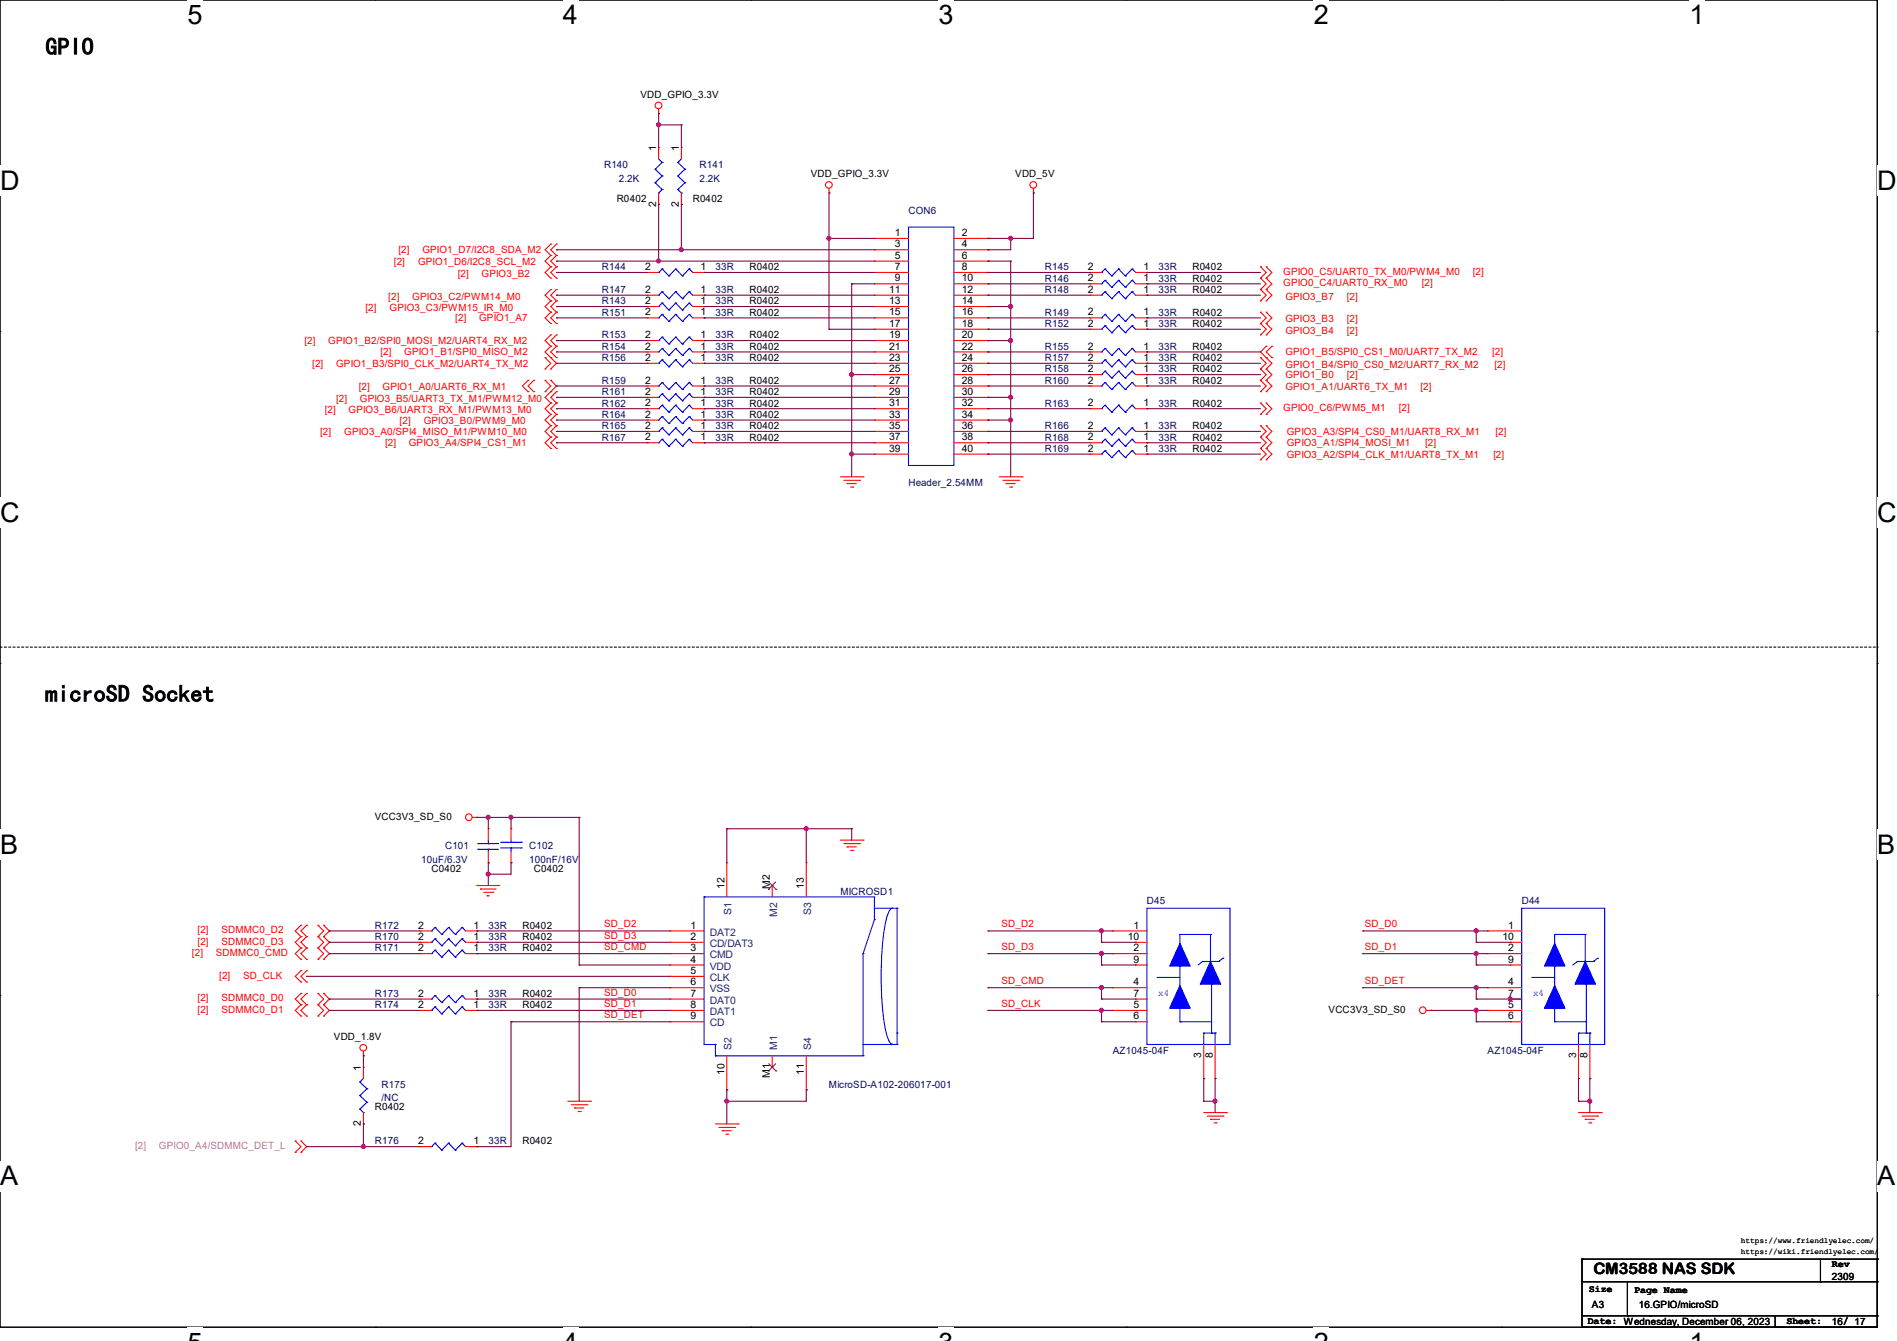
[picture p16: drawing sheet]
<svg xmlns="http://www.w3.org/2000/svg" width="297mm" height="210mm" viewBox="0 0 297 210" stroke-linecap="round" stroke-linejoin="round" font-family="sans-serif">
<defs><g id="words">
<g font-size="4.2">
<text x="29.4" y="3.8">5</text>
<text x="88.1" y="3.8">4</text>
<text x="146.9" y="3.8">3</text>
<text x="205.7" y="3.8">2</text>
<text x="264.5" y="3.8">1</text>
<text x="0" y="29.8">D</text>
<text x="293.9" y="29.8">D</text>
<text x="0" y="81.7">C</text>
<text x="293.9" y="81.7">C</text>
<text x="0" y="133.7">B</text>
<text x="293.9" y="133.7">B</text>
<text x="0" y="185.6">A</text>
<text x="293.9" y="185.6">A</text>
</g>
<g font-size="3.7">
<text x="7.1" y="8.6">GPIO</text>
<text x="7.1" y="109.9">microSD Socket</text>
</g>
<text font-size="2.5" x="249.5" y="199.5">CM3588 NAS SDK</text>
<g font-size="1.6">
<text x="100.3" y="15.3">VDD_GPIO_3.3V</text>
<text x="102.7" y="23.7" transform="rotate(-90 102.7 23.7)">1</text>
<text x="106.3" y="23.7" transform="rotate(-90 106.3 23.7)">1</text>
<text x="127" y="27.8">VDD_GPIO_3.3V</text>
<text x="159" y="27.8">VDD_5V</text>
<text x="96.6" y="31.7">R0402</text>
<text x="102.7" y="32.3" transform="rotate(-90 102.7 32.3)">2</text>
<text x="106.3" y="32.3" transform="rotate(-90 106.3 32.3)">2</text>
<text x="108.5" y="31.7">R0402</text>
<text x="140.1" y="37">1</text>
<text x="140.1" y="38.7">3</text>
<text x="140.1" y="40.5">5</text>
<text x="150.6" y="37">2</text>
<text x="150.6" y="38.7">4</text>
<text x="150.6" y="40.5">6</text>
<text x="101" y="45.8">2</text>
<text x="101" y="47.6">2</text>
<text x="101" y="42.3">2</text>
<text x="109.7" y="45.8">1</text>
<text x="109.7" y="47.6">1</text>
<text x="109.7" y="42.3">1</text>
<text x="117.3" y="45.9">R0402</text>
<text x="117.3" y="47.7">R0402</text>
<text x="117.3" y="42.3">R0402</text>
<text x="139.2" y="45.8">11</text>
<text x="139.2" y="47.6">13</text>
<text x="140.1" y="42.3">7</text>
<text x="140.1" y="44.1">9</text>
<text x="150.6" y="42.3">8</text>
<text x="150.6" y="44.1">10</text>
<text x="150.6" y="45.8">12</text>
<text x="150.6" y="47.6">14</text>
<text x="170.3" y="42.3">2</text>
<text x="170.3" y="44.1">2</text>
<text x="170.3" y="45.8">2</text>
<text x="179" y="42.3">1</text>
<text x="179" y="44.1">1</text>
<text x="179" y="45.8">1</text>
<text x="186.7" y="42.3">R0402</text>
<text x="186.7" y="44.1">R0402</text>
<text x="186.7" y="45.9">R0402</text>
<text x="101" y="49.4">2</text>
<text x="101" y="53">2</text>
<text x="109.7" y="49.4">1</text>
<text x="109.7" y="53">1</text>
<text x="117.3" y="49.4">R0402</text>
<text x="117.3" y="53">R0402</text>
<text x="139.2" y="49.4">15</text>
<text x="139.2" y="51.2">17</text>
<text x="139.2" y="53">19</text>
<text x="150.6" y="49.4">16</text>
<text x="150.6" y="51.2">18</text>
<text x="150.6" y="53">20</text>
<text x="170.3" y="49.4">2</text>
<text x="170.3" y="51.2">2</text>
<text x="179" y="49.4">1</text>
<text x="179" y="51.2">1</text>
<text x="186.7" y="49.4">R0402</text>
<text x="186.7" y="51.2">R0402</text>
<text x="101" y="54.7">2</text>
<text x="101" y="56.5">2</text>
<text x="109.7" y="54.7">1</text>
<text x="109.7" y="56.5">1</text>
<text x="117.3" y="54.8">R0402</text>
<text x="117.3" y="56.6">R0402</text>
<text x="139.2" y="54.7">21</text>
<text x="139.2" y="56.5">23</text>
<text x="139.2" y="58.3">25</text>
<text x="150.6" y="54.7">22</text>
<text x="150.6" y="56.5">24</text>
<text x="150.6" y="58.3">26</text>
<text x="170.3" y="58.3">2</text>
<text x="170.3" y="56.5">2</text>
<text x="170.3" y="54.7">2</text>
<text x="179" y="58.3">1</text>
<text x="179" y="56.5">1</text>
<text x="179" y="54.7">1</text>
<text x="186.7" y="58.3">R0402</text>
<text x="186.7" y="56.6">R0402</text>
<text x="186.7" y="54.8">R0402</text>
<text x="101" y="65.4">2</text>
<text x="101" y="63.6">2</text>
<text x="101" y="61.8">2</text>
<text x="101" y="60.1">2</text>
<text x="109.7" y="65.4">1</text>
<text x="109.7" y="63.6">1</text>
<text x="109.7" y="61.8">1</text>
<text x="109.7" y="60.1">1</text>
<text x="117.3" y="65.4">R0402</text>
<text x="117.3" y="63.7">R0402</text>
<text x="117.3" y="61.9">R0402</text>
<text x="117.3" y="60.1">R0402</text>
<text x="139.2" y="60.1">27</text>
<text x="139.2" y="61.8">29</text>
<text x="139.2" y="63.6">31</text>
<text x="139.2" y="65.4">33</text>
<text x="150.6" y="60.1">28</text>
<text x="150.6" y="61.8">30</text>
<text x="150.6" y="63.6">32</text>
<text x="150.6" y="65.4">34</text>
<text x="170.3" y="60.1">2</text>
<text x="170.3" y="63.6">2</text>
<text x="179" y="60.1">1</text>
<text x="179" y="63.6">1</text>
<text x="186.7" y="60.1">R0402</text>
<text x="186.7" y="63.7">R0402</text>
<text x="101" y="67.2">2</text>
<text x="101" y="69">2</text>
<text x="109.7" y="67.2">1</text>
<text x="109.7" y="69">1</text>
<text x="117.3" y="67.2">R0402</text>
<text x="117.3" y="69">R0402</text>
<text x="139.2" y="67.2">35</text>
<text x="139.2" y="69">37</text>
<text x="139.2" y="70.7">39</text>
<text x="150.6" y="67.2">36</text>
<text x="150.6" y="69">38</text>
<text x="150.6" y="70.7">40</text>
<text x="170.3" y="69">2</text>
<text x="170.3" y="70.7">2</text>
<text x="170.3" y="67.2">2</text>
<text x="179" y="69">1</text>
<text x="179" y="70.7">1</text>
<text x="179" y="67.2">1</text>
<text x="186.7" y="69">R0402</text>
<text x="186.7" y="70.8">R0402</text>
<text x="186.7" y="67.2">R0402</text>
<text x="58.7" y="128.4">VCC3V3_SD_S0</text>
<text x="67.6" y="136.6">C0402</text>
<text x="83.6" y="136.6">C0402</text>
<text x="113.4" y="139.2" transform="rotate(-90 113.4 139.2)">12</text>
<text x="120.5" y="139.2" transform="rotate(-90 120.5 139.2)">M2</text>
<text x="125.9" y="139.2" transform="rotate(-90 125.9 139.2)">13</text>
<text x="65.4" y="147.2">2</text>
<text x="65.4" y="145.4">2</text>
<text x="65.4" y="149">2</text>
<text x="74.1" y="147.2">1</text>
<text x="74.1" y="145.4">1</text>
<text x="74.1" y="149">1</text>
<text x="81.8" y="147.2">R0402</text>
<text x="81.8" y="145.5">R0402</text>
<text x="81.8" y="149">R0402</text>
<text x="108.1" y="145.4">1</text>
<text x="108.1" y="147.2">2</text>
<text x="108.1" y="149">3</text>
<text x="176.6" y="147.2">10</text>
<text x="177.5" y="145.4">1</text>
<text x="177.5" y="149">2</text>
<text x="235.2" y="147.2">10</text>
<text x="236.1" y="145.4">1</text>
<text x="236.1" y="149">2</text>
<text x="108.1" y="150.8">4</text>
<text x="108.1" y="152.5">5</text>
<text x="108.1" y="154.3">6</text>
<text x="177.5" y="154.3">4</text>
<text x="177.5" y="150.8">9</text>
<text x="236.1" y="154.3">4</text>
<text x="236.1" y="150.8">9</text>
<text x="65.4" y="156.1">2</text>
<text x="65.4" y="157.9">2</text>
<text x="74.1" y="156.1">1</text>
<text x="74.1" y="157.9">1</text>
<text x="81.8" y="156.1">R0402</text>
<text x="81.8" y="157.9">R0402</text>
<text x="108.1" y="156.1">7</text>
<text x="108.1" y="157.9">8</text>
<text x="108.1" y="159.6">9</text>
<text x="177.5" y="157.9">5</text>
<text x="177.5" y="159.6">6</text>
<text x="177.5" y="156.1">7</text>
<text x="208" y="158.6">VCC3V3_SD_S0</text>
<text x="236.1" y="157.9">5</text>
<text x="236.1" y="159.6">6</text>
<text x="236.1" y="156.1">7</text>
<text x="52.3" y="162.9">VDD_1.8V</text>
<text x="56.5" y="167.7" transform="rotate(-90 56.5 167.7)">1</text>
<text x="188.1" y="165.7" transform="rotate(-90 188.1 165.7)">3</text>
<text x="189.9" y="165.7" transform="rotate(-90 189.9 165.7)">8</text>
<text x="246.8" y="165.7" transform="rotate(-90 246.8 165.7)">3</text>
<text x="248.5" y="165.7" transform="rotate(-90 248.5 165.7)">8</text>
<text x="58.7" y="173.9">R0402</text>
<text x="113.4" y="168.4" transform="rotate(-90 113.4 168.4)">10</text>
<text x="120.5" y="168.8" transform="rotate(-90 120.5 168.8)">M1</text>
<text x="125.9" y="168.4" transform="rotate(-90 125.9 168.4)">11</text>
<text x="56.5" y="176.4" transform="rotate(-90 56.5 176.4)">2</text>
<text x="65.4" y="179.2">2</text>
<text x="74.1" y="179.2">1</text>
<text x="81.8" y="179.2">R0402</text>
<text x="248.8" y="202.4">Size</text>
<text x="255.9" y="202.5">Page Name</text>
<text x="286.8" y="200.4">2309</text>
<text x="286.8" y="198.5">Rev</text>
<text x="248.6" y="207.3">Date: Wednesday, December 06, 2023</text>
<text x="249.3" y="204.8">A3</text>
<text x="256.6" y="204.8">16.GPIO/microSD</text>
<text x="279.7" y="207.3">Sheet:</text>
<text x="286.8" y="207.5">16/ 17</text>
</g>
<g font-size="1.6" fill="#00007f">
<text x="94.6" y="26.3">R140</text>
<text x="96.9" y="28.4">2.2K</text>
<text x="109.5" y="26.3">R141</text>
<text x="109.5" y="28.4">2.2K</text>
<text x="142.2" y="33.4">CON6</text>
<text x="94.2" y="45.9">R147</text>
<text x="94.2" y="47.7">R143</text>
<text x="94.2" y="42.3">R144</text>
<text x="112" y="45.9">33R</text>
<text x="112" y="47.7">33R</text>
<text x="112" y="42.3">33R</text>
<text x="163.6" y="42.3">R145</text>
<text x="163.6" y="44.1">R146</text>
<text x="163.6" y="45.9">R148</text>
<text x="181.4" y="42.3">33R</text>
<text x="181.4" y="44.1">33R</text>
<text x="181.4" y="45.9">33R</text>
<text x="94.2" y="49.4">R151</text>
<text x="94.2" y="53">R153</text>
<text x="112" y="49.4">33R</text>
<text x="112" y="53">33R</text>
<text x="163.6" y="49.4">R149</text>
<text x="163.6" y="51.2">R152</text>
<text x="181.4" y="49.4">33R</text>
<text x="181.4" y="51.2">33R</text>
<text x="94.2" y="54.8">R154</text>
<text x="94.2" y="56.6">R156</text>
<text x="112" y="54.8">33R</text>
<text x="112" y="56.6">33R</text>
<text x="163.6" y="58.3">R158</text>
<text x="163.6" y="56.6">R157</text>
<text x="163.6" y="54.8">R155</text>
<text x="181.4" y="58.3">33R</text>
<text x="181.4" y="56.6">33R</text>
<text x="181.4" y="54.8">33R</text>
<text x="94.2" y="65.4">R164</text>
<text x="94.2" y="63.7">R162</text>
<text x="94.2" y="61.9">R161</text>
<text x="94.2" y="60.1">R159</text>
<text x="112" y="65.4">33R</text>
<text x="112" y="63.7">33R</text>
<text x="112" y="61.9">33R</text>
<text x="112" y="60.1">33R</text>
<text x="163.6" y="60.1">R160</text>
<text x="163.6" y="63.7">R163</text>
<text x="181.4" y="60.1">33R</text>
<text x="181.4" y="63.7">33R</text>
<text x="94.2" y="67.2">R165</text>
<text x="94.2" y="69">R167</text>
<text x="112" y="67.2">33R</text>
<text x="112" y="69">33R</text>
<text x="163.6" y="69">R168</text>
<text x="163.6" y="70.8">R169</text>
<text x="163.6" y="67.2">R166</text>
<text x="181.4" y="69">33R</text>
<text x="181.4" y="70.8">33R</text>
<text x="181.4" y="67.2">33R</text>
<text x="142.2" y="76.1">Header_2.54MM</text>
<text x="66" y="135.1">10uF/6.3V</text>
<text x="69.7" y="133">C101</text>
<text x="82.8" y="133">C102</text>
<text x="82.8" y="135.1">100nF/16V</text>
<text x="131.6" y="140.1">MICROSD1</text>
<text x="179.6" y="141.6">D45</text>
<text x="238.3" y="141.6">D44</text>
<text x="58.7" y="147.2">R170</text>
<text x="58.7" y="145.5">R172</text>
<text x="58.7" y="149">R171</text>
<text x="76.5" y="147.2">33R</text>
<text x="76.5" y="145.5">33R</text>
<text x="76.5" y="149">33R</text>
<text x="58.7" y="156.1">R173</text>
<text x="58.7" y="157.9">R174</text>
<text x="76.5" y="156.1">33R</text>
<text x="76.5" y="157.9">33R</text>
<text x="174.2" y="165">AZ1045-04F</text>
<text x="232.9" y="165">AZ1045-04F</text>
<text x="59.7" y="170.3">R175</text>
<text x="59.7" y="172.5">/NC</text>
<text x="129.8" y="170.3">MicroSD-A102-206017-001</text>
<text x="58.7" y="179.2">R176</text>
<text x="76.5" y="179.2">33R</text>
</g>
<g font-size="1.6" fill="#f00">
<text x="61.7" y="41.4">[2]</text>
<text x="62.4" y="39.7">[2]</text>
<text x="65.4" y="41.4">GPIO1_D6/I2C8_SCL_M2</text>
<text x="66.1" y="39.7">GPIO1_D7/I2C8_SDA_M2</text>
<text x="60.8" y="46.9">[2]</text>
<text x="64.6" y="46.9">GPIO3_C2/PWM14_M0</text>
<text x="71.7" y="43.4">[2]</text>
<text x="75.4" y="43.4">GPIO3_B2</text>
<text x="200.9" y="44.8">GPIO0_C4/UART0_RX_M0</text>
<text x="200.9" y="43.1">GPIO0_C5/UART0_TX_M0/PWM4_M0</text>
<text x="201.3" y="46.9">GPIO3_B7</text>
<text x="210.9" y="46.9">[2]</text>
<text x="222.6" y="44.8">[2]</text>
<text x="230.6" y="43.1">[2]</text>
<text x="47.7" y="53.9">[2]</text>
<text x="51.4" y="53.9">GPIO1_B2/SPI0_MOSI_M2/UART4_RX_M2</text>
<text x="57.2" y="48.7">[2]</text>
<text x="61" y="48.7">GPIO3_C3/PWM15_IR_M0</text>
<text x="71.3" y="50.3">[2]</text>
<text x="75" y="50.3">GPIO1_A7</text>
<text x="201.3" y="50.5">GPIO3_B3</text>
<text x="201.3" y="52.3">GPIO3_B4</text>
<text x="210.9" y="50.5">[2]</text>
<text x="210.9" y="52.3">[2]</text>
<text x="48.9" y="57.4">[2]</text>
<text x="52.6" y="57.4">GPIO1_B3/SPI0_CLK_M2/UART4_TX_M2</text>
<text x="59.6" y="55.7">[2]</text>
<text x="63.3" y="55.7">GPIO1_B1/SPI0_MISO_M2</text>
<text x="201.3" y="55.7">GPIO1_B5/SPI0_CS1_M0/UART7_TX_M2</text>
<text x="201.3" y="59.2">GPIO1_B0</text>
<text x="201.3" y="57.6">GPIO1_B4/SPI0_CS0_M2/UART7_RX_M2</text>
<text x="210.9" y="59.2">[2]</text>
<text x="233.6" y="55.7">[2]</text>
<text x="234" y="57.6">[2]</text>
<text x="50.8" y="64.7">[2]</text>
<text x="52.6" y="62.9">[2]</text>
<text x="54.6" y="64.7">GPIO3_B6/UART3_RX_M1/PWM13_M0</text>
<text x="56.2" y="61">[2]</text>
<text x="56.3" y="62.9">GPIO3_B5/UART3_TX_M1/PWM12_M0</text>
<text x="59.9" y="61">GPIO1_A0/UART6_RX_M1</text>
<text x="200.9" y="64.4">GPIO0_C6/PWM5_M1</text>
<text x="201.3" y="61">GPIO1_A1/UART6_TX_M1</text>
<text x="219" y="64.4">[2]</text>
<text x="222.4" y="61">[2]</text>
<text x="50.1" y="68.1">[2]</text>
<text x="53.9" y="68.1">GPIO3_A0/SPI4_MISO_M1/PWM10_M0</text>
<text x="60.3" y="69.9">[2]</text>
<text x="62.6" y="66.3">[2]</text>
<text x="64" y="69.9">GPIO3_A4/SPI4_CS1_M1</text>
<text x="66.3" y="66.3">GPIO3_B0/PWM9_M0</text>
<text x="201.5" y="69.9">GPIO3_A1/SPI4_MOSI_M1</text>
<text x="201.5" y="68.1">GPIO3_A3/SPI4_CS0_M1/UART8_RX_M1</text>
<text x="201.5" y="71.7">GPIO3_A2/SPI4_CLK_M1/UART8_TX_M1</text>
<text x="223.1" y="69.9">[2]</text>
<text x="233.8" y="71.7">[2]</text>
<text x="234.1" y="68.1">[2]</text>
<text x="30.1" y="149.7">[2]</text>
<text x="30.9" y="148">[2]</text>
<text x="30.9" y="146.2">[2]</text>
<text x="33.8" y="149.7">SDMMC0_CMD</text>
<text x="34.7" y="148">SDMMC0_D3</text>
<text x="34.7" y="146.2">SDMMC0_D2</text>
<text x="94.6" y="145.2">SD_D2</text>
<text x="94.6" y="147">SD_D3</text>
<text x="94.6" y="148.8">SD_CMD</text>
<text x="156.8" y="145.2">SD_D2</text>
<text x="156.8" y="148.8">SD_D3</text>
<text x="213.7" y="145.2">SD_D0</text>
<text x="213.7" y="148.8">SD_D1</text>
<text x="34.3" y="153.3">[2]</text>
<text x="38.1" y="153.3">SD_CLK</text>
<text x="94.6" y="155.9">SD_D0</text>
<text x="156.8" y="154.1">SD_CMD</text>
<text x="213.7" y="154.1">SD_DET</text>
<text x="30.9" y="156.8">[2]</text>
<text x="30.9" y="158.6">[2]</text>
<text x="34.7" y="156.8">SDMMC0_D0</text>
<text x="34.7" y="158.6">SDMMC0_D1</text>
<text x="94.6" y="159.5">SD_DET</text>
<text x="94.6" y="157.7">SD_D1</text>
<text x="156.8" y="157.7">SD_CLK</text>
</g>
<g font-size="1.6" fill="#003f7f">
<text x="114.6" y="143.3" transform="rotate(-90 114.6 143.3)">S1</text>
<text x="121.7" y="143.6" transform="rotate(-90 121.7 143.6)">M2</text>
<text x="127" y="143.3" transform="rotate(-90 127 143.3)">S3</text>
<text x="111.1" y="146.5">DAT2</text>
<text x="111.1" y="148.3">CD/DAT3</text>
<text x="111.1" y="150.1">CMD</text>
<text x="111.1" y="151.9">VDD</text>
<text x="111.1" y="153.6">CLK</text>
<text x="111.1" y="155.4">VSS</text>
<text x="111.1" y="157.2">DAT0</text>
<text x="111.1" y="159">DAT1</text>
<text x="111.1" y="160.7">CD</text>
<text x="114.6" y="164.5" transform="rotate(-90 114.6 164.5)">S2</text>
<text x="121.7" y="164.5" transform="rotate(-90 121.7 164.5)">M1</text>
<text x="127" y="164.5" transform="rotate(-90 127 164.5)">S4</text>
</g>
<g font-size="1.6" fill="#00f">
<text x="181.4" y="155.9">x4</text>
<text x="240" y="155.9">x4</text>
</g>
<g font-size="1.6" fill="#f0f">
<text x="21.2" y="180">[2]</text>
<text x="24.9" y="180">GPIO0_A4/SDMMC_DET_L</text>
</g>
<g font-size="1.2">
<text x="272.6" y="196.4">https://wiki.friendlyelec.com/</text>
<text x="272.6" y="194.6">https://www.friendlyelec.com/</text>
</g>
</g></defs>
<path d="M0 0h293.9v207.9h-293.9z" fill="none" stroke="#000" stroke-width=".17"/>
<g fill="#fff">
<path d="M29.4 0h2.4v4.7h-2.4z"/>
<path d="M29.4 207.9h2.4v2.1h-2.4z"/>
</g>
<path d="M58.8 0h.1M58.8 207.9h.1" fill="none" stroke="#000" stroke-width=".17"/>
<g fill="#fff">
<path d="M88.1 0h2.4v4.7h-2.4z"/>
<path d="M88.1 207.9h2.4v2.1h-2.4z"/>
</g>
<path d="M117.6 0h.1M117.6 207.9h.1" fill="none" stroke="#000" stroke-width=".17"/>
<g fill="#fff">
<path d="M146.9 0h2.4v4.7h-2.4z"/>
<path d="M146.9 207.9h2.4v2.1h-2.4z"/>
</g>
<path d="M176.3 0h.1M176.3 207.9h.1" fill="none" stroke="#000" stroke-width=".17"/>
<g fill="#fff">
<path d="M205.7 0h2.4v4.7h-2.4z"/>
<path d="M205.7 207.9h2.4v2.1h-2.4z"/>
</g>
<path d="M235.1 0h.1M235.1 207.9h.1" fill="none" stroke="#000" stroke-width=".17"/>
<g fill="#fff">
<path d="M264.5 0h2.4v4.7h-2.4z"/>
<path d="M264.5 207.9h2.4v2.1h-2.4z"/>
<path d="M0 26h3v4.7h-3z"/>
<path d="M293.9 26h3.1v4.7h-3.1z"/>
<path d="M0 77.9h3v4.7h-3z"/>
<path d="M293.9 77.9h3.1v4.7h-3.1z"/>
</g>
<path d="M0 51.9h.1M293.9 51.9h.1" fill="none" stroke="#000" stroke-width=".17"/>
<g fill="#fff">
<path d="M0 129.9h2.8v4.7h-2.8z"/>
<path d="M293.9 129.9h2.9v4.7h-2.9z"/>
</g>
<path d="M0 103.9h.1M293.9 103.9h.1" fill="none" stroke="#000" stroke-width=".17"/>
<g fill="#fff">
<path d="M0 181.8h2.8v4.8h-2.8z"/>
<path d="M293.8 181.8h3v4.8h-3z"/>
</g>
<g fill="none" stroke="#000" stroke-width=".17">
<path d="M0 155.9h.1M293.9 155.9h.1M247.7 197.2h.1M247.7 197.2v10.7M247.7 197.2h46.2M285 197.2v3.5M293.9 197.2h.1M293.9 197.2v10.7h-46.2M247.7 207.9h.1M247.7 200.7h46.2M247.7 206.1h46.2M254.8 206.1h.1"/>
<path d="M254.8 200.7v5.4M258.4 206.1h.1M277.9 207.9h.1M277.9 206.1v1.8M285 200.7h.1M293.9 200.7h.1M293.9 206.1h.1"/>
</g>
<path d="M0 101.3h293.9M293.9 101.3h.1" fill="none" stroke="#000" stroke-width=".17" stroke-dasharray=".3 .3"/>
<g fill="none" stroke="#f00" stroke-width=".17">
<path d="M103.1 17.8h.1M103.1 17.1v.7M86.2 38.2h.1M86.2 38.2l-.9 .9 .9 .9M87.1 38.2h.1M87.1 38.2l-.9 .9 .9 .9M103.1 23.1h.1M103.1 32h.1M103.1 23.1v1.8M103.1 30.2v1.8M106.7 23.1h.1M106.7 32h.1"/>
<path d="M106.7 23.1v1.8M106.7 30.2v1.8M129.8 30.2h.1M129.8 29.5v.7M136.9 37.3h.1M136.9 39.1h.1M136.9 37.3h5.3M136.9 39.1h5.3M149.4 37.3h5.3M149.4 39.1h5.3M154.7 37.3h.1M154.7 39.1h.1"/>
<path d="M161.8 30.2h.1M161.8 29.5v.7M82.7 59.6h.1M82.7 59.6l-.9 .9 .9 .8M83.6 59.6h.1M83.6 59.6l-.9 .9 .9 .8M85.3 59.6h.1M85.3 57.8h.1M85.3 56h.1M85.3 59.6l.9 .9-.9 .8M85.3 56l.9 .9-.9 .9M86.2 40h.1"/>
<path d="M86.2 59.6h.1M86.2 41.8h.1M86.2 43.6h.1M86.2 54.2h.1M86.2 52.5h.1M86.2 50.7h.1M86.2 48.9h.1M86.2 56h.1M86.2 57.8h.1M86.2 47.1h.1M86.2 45.3h.1M86.2 59.6l.9 .9-1.8 1.7 .9 .9"/>
<path d="M86.2 40l-.9 .9 .9 .9M86.2 41.8l-.9 .9 .9 .9M86.2 52.5l-.9 .8 .9 .9M86.2 48.9l-.9 .9 .9 .9M86.2 54.2l-.9 .9 1.8 1.8-.9 .9M86.2 45.3l-.9 .9 .9 .9M86.2 47.1l-.9 .9 .9 .9M87.1 40h.1M87.1 41.8h.1M87.1 43.6h.1M87.1 54.2h.1M87.1 52.5h.1"/>
<path d="M87.1 50.7h.1M87.1 48.9h.1M87.1 56h.1M87.1 47.1h.1M87.1 45.3h.1M87.1 40l-.9 .9 .9 .9M87.1 41.8l-.9 .9 .9 .9M87.1 52.5l-.9 .8 .9 .9M87.1 48.9l-.9 .9 .9 .9M87.1 54.2l-.9 .9 .9 .9M87.1 45.3l-.9 .9 .9 .9M87.1 47.1l-.9 .9 .9 .9"/>
<path d="M101.3 46.2h.1M101.3 55.1h.1M101.3 48h.1M101.3 56.9h.1M101.3 49.8h.1M101.3 42.7h.1M101.3 53.3h.1M101.3 46.2h1.8M101.3 55.1h1.8M101.3 49.8h1.8M101.3 48h1.8M101.3 56.9h1.8"/>
<path d="M101.3 42.7h1.8M101.3 53.3h1.8M108.5 46.2h1.7M108.5 55.1h1.7M108.5 49.8h1.7M108.5 48h1.7M108.5 56.9h1.7M108.5 42.7h1.7M108.5 53.3h1.7M110.2 46.2h.1M110.2 55.1h.1M110.2 48h.1"/>
<path d="M110.2 56.9h.1M110.2 49.8h.1M110.2 42.7h.1M110.2 53.3h.1M136.9 40.9h.1M136.9 42.7h.1M136.9 44.4h.1M136.9 46.2h.1M136.9 48h.1M136.9 49.8h.1M136.9 51.6h.1M136.9 53.3h.1"/>
<path d="M136.9 55.1h.1M136.9 56.9h.1M136.9 58.7h.1M136.9 46.2h5.3M136.9 55.1h5.3M136.9 58.7h5.3M136.9 49.8h5.3M136.9 48h5.3M136.9 56.9h5.3M136.9 51.6h5.3M136.9 42.7h5.3M136.9 44.4h5.3"/>
<path d="M136.9 40.9h5.3M136.9 53.3h5.3M149.4 46.2h5.3M149.4 55.1h5.3M149.4 58.7h5.3M149.4 49.8h5.3M149.4 48h5.3M149.4 56.9h5.3M149.4 51.6h5.3M149.4 42.7h5.3M149.4 44.4h5.3M149.4 40.9h5.3"/>
<path d="M149.4 53.3h5.3M154.7 40.9h.1M154.7 42.7h.1M154.7 44.4h.1M154.7 46.2h.1M154.7 48h.1M154.7 49.8h.1M154.7 51.6h.1M154.7 53.3h.1M154.7 55.1h.1M154.7 56.9h.1M154.7 58.7h.1"/>
<path d="M170.7 58.7h.1M170.7 49.8h.1M170.7 51.6h.1M170.7 42.7h.1M170.7 56.9h.1M170.7 44.4h.1M170.7 55.1h.1M170.7 46.2h.1M170.7 46.2h1.8M170.7 55.1h1.8M170.7 58.7h1.8M170.7 49.8h1.8"/>
<path d="M170.7 56.9h1.8M170.7 51.6h1.8M170.7 42.7h1.8M170.7 44.4h1.8M177.8 46.2h1.8M177.8 55.1h1.8M177.8 58.7h1.8M177.8 49.8h1.8M177.8 56.9h1.8M177.8 51.6h1.8M177.8 42.7h1.8M177.8 44.4h1.8"/>
<path d="M179.6 58.7h.1M179.6 49.8h.1M179.6 51.6h.1M179.6 42.7h.1M179.6 56.9h.1M179.6 44.4h.1M179.6 55.1h.1M179.6 46.2h.1M197.4 59.6h.1M197.4 50.7h.1M197.4 48.9h.1M197.4 52.5h.1"/>
<path d="M197.4 47.1h.1M197.4 45.3h.1M197.4 57.8h.1M197.4 56h.1M197.4 43.6h.1M197.4 41.8h.1M197.4 59.6l.8 .9-.8 .8M197.4 48.9l.8 .9-.8 .9M197.4 50.7l.8 .9-.8 .9M197.4 45.3l.8 .9-.8 .9M197.4 57.8l.8 .9-.8 .9M197.4 56l.8 .9-.8 .9"/>
<path d="M197.4 43.6l.8 .8-.8 .9M197.4 41.8l.8 .9-.8 .9M198.2 59.6h.1M198.2 50.7h.1M198.2 48.9h.1M198.2 52.5h.1M198.2 47.1h.1M198.2 45.3h.1M198.2 54.2h.1M198.2 56h.1M198.2 57.8h.1M198.2 43.6h.1"/>
<path d="M198.2 41.8h.1M198.2 59.6l.9 .9-.9 .8M198.2 48.9l.9 .9-.9 .9M198.2 50.7l.9 .9-.9 .9M198.2 45.3l.9 .9-.9 .9M198.2 54.2l-.8 .9 1.7 1.8-.9 .9M198.2 57.8l.9 .9-.9 .9M198.2 43.6l.9 .8-.9 .9M198.2 41.8l.9 .9-.9 .9M199.1 56h.1M199.1 54.2h.1M199.1 54.2l-.9 .9 .9 .9"/>
<path d="M82.7 61.3h.1M83.6 61.3h.1M85.3 61.3h.1M86.2 61.3h.1M86.2 70.2h.1M86.2 68.5h.1M86.2 66.7h.1M86.2 64.9h.1M86.2 63.1h.1M86.2 63.1l-.9 .9 .9 .9M86.2 68.5l-.9 .8 .9 .9M86.2 66.7l-.9 .9 .9 .9"/>
<path d="M86.2 64.9l-.9 .9 .9 .9M87.1 70.2h.1M87.1 68.5h.1M87.1 66.7h.1M87.1 64.9h.1M87.1 63.1h.1M87.1 61.3h.1M87.1 63.1l-.9 .9 .9 .9M87.1 68.5l-.9 .8 .9 .9M87.1 66.7l-.9 .9 .9 .9M87.1 61.3l-.9 .9 .9 .9M87.1 64.9l-.9 .9 .9 .9"/>
<path d="M101.3 65.8h.1M101.3 64h.1M101.3 67.6h.1M101.3 62.2h.1M101.3 60.5h.1M101.3 69.3h.1M101.3 65.8h1.8M101.3 69.3h1.8M101.3 64h1.8M101.3 60.5h1.8M101.3 67.6h1.8M101.3 62.2h1.8"/>
<path d="M108.5 65.8h1.7M108.5 69.3h1.7M108.5 64h1.7M108.5 60.5h1.7M108.5 67.6h1.7M108.5 62.2h1.7M110.2 65.8h.1M110.2 64h.1M110.2 67.6h.1M110.2 62.2h.1M110.2 60.5h.1M110.2 69.3h.1"/>
<path d="M131.6 74.7h3.5M132.1 75.2h2.5M132.6 75.7h.1M132.6 75.7h1.5M133.2 76.3h.3M133.5 76.3h.1M134.6 75.2h.1M135.1 74.7h.1M136.9 60.5h.1M136.9 62.2h.1M136.9 64h.1M136.9 65.8h.1"/>
<path d="M136.9 67.6h.1M136.9 69.3h.1M136.9 71.1h.1M136.9 65.8h5.3M136.9 69.3h5.3M136.9 64h5.3M136.9 71.1h5.3M136.9 60.5h5.3M136.9 67.6h5.3M136.9 62.2h5.3M149.4 65.8h5.3M149.4 69.3h5.3"/>
<path d="M149.4 64h5.3M149.4 71.1h5.3M149.4 60.5h5.3M149.4 67.6h5.3M149.4 62.2h5.3M154.7 60.5h.1M154.7 62.2h.1M154.7 64h.1M154.7 65.8h.1M154.7 67.6h.1M154.7 69.3h.1M154.7 71.1h.1"/>
<path d="M156.5 74.7h3.5M157 75.2h2.5M157.5 75.7h.1M157.5 75.7h1.5M158.1 76.3h.3M158.4 76.3h.1M159.5 75.2h.1M160 74.7h.1M170.7 69.3h.1M170.7 71.1h.1M170.7 60.5h.1M170.7 64h.1"/>
<path d="M170.7 67.6h.1M170.7 69.3h1.8M170.7 64h1.8M170.7 71.1h1.8M170.7 60.5h1.8M170.7 67.6h1.8M177.8 69.3h1.8M177.8 64h1.8M177.8 71.1h1.8M177.8 60.5h1.8M177.8 67.6h1.8M179.6 69.3h.1"/>
<path d="M179.6 71.1h.1M179.6 60.5h.1M179.6 64h.1M179.6 67.6h.1M197.4 61.3h.1M197.4 70.2h.1M197.4 68.5h.1M197.4 66.7h.1M197.4 72h.1M197.4 64.9h.1M197.4 63.1h.1M197.4 68.5l.8 .8-.8 .9"/>
<path d="M197.4 66.7l.8 .9-.8 .9M197.4 70.2l.8 .9-.8 .9M197.4 63.1l.8 .9-.8 .9M198.2 61.3h.1M198.2 70.2h.1M198.2 68.5h.1M198.2 66.7h.1M198.2 72h.1M198.2 64.9h.1M198.2 63.1h.1M198.2 68.5l.9 .8-.9 .9M198.2 66.7l.9 .9-.9 .9"/>
<path d="M198.2 70.2l.9 .9-.9 .9M198.2 63.1l.9 .9-.9 .9M74 128h.7M74.7 128h.1M74.7 138.7h.1M74.7 138.7h3.5M75.2 139.2h.1M75.2 139.2h2.5M75.7 139.7h1.5M76.5 135.1h.1M76.5 129.8h.1M76.5 129.8v1.8"/>
<path d="M76.5 133.4v1.7M77.2 139.7h.1M80 129.8h.1M80 135.1h.1M80 129.8v1.8M80 133.4v1.7M113.8 135.1h.1M113.8 135.1v5.4M120.9 138.7h.1M120.9 138.7v1.8M126.2 135.1h.1M126.2 135.1v5.4"/>
<path d="M131.6 131.6h3.5M132.1 132.1h2.5M132.6 132.6h.1M132.6 132.6h1.5M133.2 133.2h.3M133.5 133.2h.1M134.6 132.1h.1M135.1 131.6h.1M47.1 148.5h.1M47.1 146.7h.1M47.1 150.2h.1M47.1 153.8h.1"/>
<path d="M47.1 152h.1M47.1 144.9h.1M47.1 157.4h.1M47.1 155.6h.1M47.1 159.1h.1M47.1 152l-.9 .9 .9 .9M47.1 146.7l-.9 .9 .9 .9M47.1 148.5l-.9 .9 .9 .8M47.1 144.9l-.9 .9 .9 .9M47.1 155.6l-.9 .9 .9 .9M47.1 157.4l-.9 .8 .9 .9M48 148.5h.1"/>
<path d="M48 146.7h.1M48 150.2h.1M48 153.8h.1M48 152h.1M48 144.9h.1M48 157.4h.1M48 155.6h.1M48 159.1h.1M48 146.7l-.9 .9 .9 .9M48 152l-.9 .9 .9 .9M48 144.9l-.9 .9 .9 .9M48 148.5l-.9 .9 .9 .8"/>
<path d="M48 155.6l-.9 .9 .9 .9M48 157.4l-.9 .8 .9 .9M49.8 148.5h.1M49.8 146.7h.1M49.8 150.2h.1M49.8 144.9h.1M49.8 157.4h.1M49.8 155.6h.1M49.8 159.1h.1M49.8 146.7l.9 .9-.9 .9M49.8 148.5l.9 .9-.9 .8M49.8 144.9l.9 .9-.9 .9"/>
<path d="M49.8 155.6l.9 .9-.9 .9M49.8 157.4l.9 .8-.9 .9M50.7 146.7h.1M50.7 148.5h.1M50.7 150.2h.1M50.7 144.9h.1M50.7 155.6h.1M50.7 157.4h.1M50.7 159.1h.1M50.7 146.7l.9 .9-.9 .9M50.7 148.5l.9 .9-.9 .8M50.7 157.4l.9 .8-.9 .9"/>
<path d="M50.7 144.9l.9 .9-.9 .9M50.7 155.6l.9 .9-.9 .9M65.8 156.5h.1M65.8 147.6h.1M65.8 145.8h.1M65.8 158.2h.1M65.8 149.4h.1M65.8 158.2h1.8M65.8 156.5h1.8M65.8 145.8h1.8M65.8 149.4h1.8M65.8 147.6h1.8"/>
<path d="M72.9 158.2h1.8M72.9 156.5h1.8M72.9 145.8h1.8M72.9 149.4h1.8M72.9 147.6h1.8M74.7 156.5h.1M74.7 147.6h.1M74.7 145.8h.1M74.7 158.2h.1M74.7 149.4h.1M76.3 140.3h.1M76.3 140.3h.3"/>
<path d="M104.9 145.8h.1M104.9 147.6h.1M104.9 149.4h.1M104.9 151.1h.1M104.9 152.9h.1M104.9 154.7h.1M104.9 156.5h.1M104.9 158.2h.1M104.9 158.2h5.3M104.9 156.5h5.3M104.9 145.8h5.3M104.9 149.4h5.3"/>
<path d="M104.9 154.7h5.3M104.9 151.1h5.3M104.9 147.6h5.3M104.9 152.9h5.3M174.2 145.8h.1M174.2 149.4h.1M174.2 154.7h.1M174.2 158.2h.1M174.2 158.2h5.4M174.2 145.8h5.4M174.2 149.4h5.4M174.2 154.7h5.4"/>
<path d="M177.8 156.5h.1M177.8 151.1h.1M177.8 147.6h.1M177.8 156.5h1.8M177.8 151.1h1.8M177.8 147.6h1.8M223.3 158.2h.7M224 158.2h.1M232.9 145.8h.1M232.9 149.4h.1M232.9 154.7h.1M232.9 158.2h.1"/>
<path d="M232.9 158.2h5.4M232.9 145.8h5.4M232.9 149.4h5.4M232.9 154.7h5.4M236.5 156.5h.1M236.5 151.1h.1M236.5 147.6h.1M236.5 156.5h1.8M236.5 151.1h1.8M236.5 147.6h1.8M46.2 178.7h.1M46.2 178.7l.9 .9-.9 .9"/>
<path d="M47.1 178.7h.1M47.1 178.7l.9 .9-.9 .9M56.9 165.4h.1M56.9 167.1h.1M56.9 176h.1M56.9 164.6v.8M56.9 167.1v1.8M56.9 174.2v1.8M65.8 179.6h.1M65.8 179.6h1.8M72.9 179.6h1.8M74.7 179.6h.1"/>
<path d="M88.9 172.5h3.6M89.5 173h2.4M90 173.5h.1M90 173.5h1.4M90.5 174.1h.3M90.8 174.1h.1M91.9 173h.1M92.5 172.5h.1M104.9 160h.1M104.9 160h5.3M112 176h3.6M112.6 176.6h2.4"/>
<path d="M113.1 177.1h.1M113.1 177.1h1.4M113.6 177.6h.4M113.8 170.7h.1M113.8 165.4v5.3M114 177.6h.1M115 176.6h.1M115.6 176h.1M120.9 167.1h.1M120.9 165.4v1.7M126.2 170.7h.1M126.2 165.4v5.3"/>
<path d="M177.8 160h.1M177.8 160h1.8M188.5 168.9h.1M188.5 174.2h3.5M188.5 163.6v5.3M189 174.8h2.5M189.5 175.3h.1M189.5 175.3h1.5M190.1 175.9h.3M190.2 168.9h.1M190.2 163.6v5.3M190.4 175.9h.1"/>
<path d="M191.5 174.8h.1M192 174.2h.1M236.5 160h.1M236.5 160h1.8M247.1 168.9h.1M247.1 174.2h3.6M247.1 163.6v5.3M247.7 174.8h2.4M248.2 175.3h.1M248.2 175.3h1.4M248.8 175.9h.3M248.9 168.9h.1"/>
<path d="M248.9 163.6v5.3M249.1 175.9h.1M250.1 174.8h.1M250.7 174.2h.1M46.2 180.5h.1M47.1 180.5h.1"/>
<circle cx="103.1" cy="16.5" r=".52"/>
<circle cx="129.8" cy="29" r=".52"/>
<circle cx="161.8" cy="29" r=".52"/>
<circle cx="73.4" cy="128" r=".52"/>
<circle cx="222.7" cy="158.2" r=".52"/>
<circle cx="56.9" cy="164.1" r=".52"/>
</g>
<g fill="none" stroke="#00f" stroke-width=".17">
<path d="M102.6 26.5h.1M102.6 28.6h.1M102.6 26.5l1.1 1.1M102.6 28.6l1.1 1.1M103.1 30.2h.1M103.1 24.9l.6 .5M103.7 25.4h.1M103.7 27.6h.1M103.7 29.7h.1M103.7 25.4l-1.1 1.1M103.7 27.6l-1.1 1M103.7 29.7l-.6 .5"/>
<path d="M106.1 25.4h.1M106.1 27.6h.1M106.1 29.7h.1M106.1 25.4l1.1 1.1M106.1 27.6l1.1 1M106.1 29.7l.6 .5M106.7 30.2h.1M106.7 24.9l-.6 .5M107.2 26.5h.1M107.2 28.6h.1M107.2 26.5l-1.1 1.1M107.2 28.6l-1.1 1.1"/>
<path d="M142.2 35.6h7.2v37.3h-7.2zM103.1 46.2h.1M103.1 55.1h.1M103.1 48h.1M103.1 56.9h.1M103.1 49.8h.1M103.1 42.7h.1M103.1 53.3h.1M103.7 45.7h.1M103.7 54.6h.1M103.7 47.5h.1M103.7 56.3h.1"/>
<path d="M103.7 49.2h.1M103.7 42.1h.1M103.7 59.9h.1M103.7 52.8h.1M103.7 45.7l1 1.1M103.7 45.7l-.6 .5M103.7 54.6l1 1.1M103.7 54.6l-.6 .5M103.7 47.5l1 1.1M103.7 47.5l-.6 .5M103.7 56.3l1 1.1M103.7 56.3l-.6 .6"/>
<path d="M103.7 49.2l1 1.1M103.7 49.2l-.6 .6M103.7 42.1l1 1.1M103.7 42.1l-.6 .6M103.7 59.9l1 1.1M103.7 59.9l-.6 .6M103.7 52.8l1 1.1M103.7 52.8l-.6 .5M104.7 46.8h.1M104.7 55.7h.1M104.7 48.6h.1M104.7 57.4h.1"/>
<path d="M104.7 50.3h.1M104.7 43.2h.1M104.7 53.9h.1M105.8 45.7h.1M105.8 54.6h.1M105.8 47.5h.1M105.8 56.3h.1M105.8 49.2h.1M105.8 42.1h.1M105.8 59.9h.1M105.8 52.8h.1M105.8 45.7l1 1.1"/>
<path d="M105.8 45.7l-1.1 1.1M105.8 54.6l1 1.1M105.8 54.6l-1.1 1.1M105.8 47.5l1 1.1M105.8 47.5l-1.1 1.1M105.8 56.3l1 1.1M105.8 56.3l-1.1 1.1M105.8 49.2l1 1.1M105.8 49.2l-1.1 1.1M105.8 42.1l1 1.1M105.8 42.1l-1.1 1.1M105.8 59.9l1 1.1"/>
<path d="M105.8 59.9l-1.1 1.1M105.8 52.8l1 1.1M105.8 52.8l-1.1 1.1M106.8 46.8h.1M106.8 55.7h.1M106.8 48.6h.1M106.8 57.4h.1M106.8 50.3h.1M106.8 43.2h.1M106.8 53.9h.1M107.9 45.7h.1M107.9 54.6h.1"/>
<path d="M107.9 47.5h.1M107.9 56.3h.1M107.9 49.2h.1M107.9 42.1h.1M107.9 59.9h.1M107.9 52.8h.1M107.9 45.7l.6 .5M107.9 45.7l-1.1 1.1M107.9 54.6l.6 .5M107.9 54.6l-1.1 1.1M107.9 47.5l.6 .5M107.9 47.5l-1.1 1.1"/>
<path d="M107.9 56.3l.6 .6M107.9 56.3l-1.1 1.1M107.9 49.2l.6 .6M107.9 49.2l-1.1 1.1M107.9 42.1l.6 .6M107.9 42.1l-1.1 1.1M107.9 59.9l.6 .6M107.9 59.9l-1.1 1.1M107.9 52.8l.6 .5M107.9 52.8l-1.1 1.1M172.5 58.7h.1M172.5 49.8h.1"/>
<path d="M172.5 51.6h.1M172.5 42.7h.1M172.5 56.9h.1M172.5 44.4h.1M172.5 55.1h.1M172.5 46.2h.1M173 58.1h.1M173 49.2h.1M173 51h.1M173 42.1h.1M173 59.9h.1M173 56.3h.1"/>
<path d="M173 43.9h.1M173 54.6h.1M173 45.7h.1M173 58.1l1.1 1.1M173 58.1l-.5 .6M173 49.2l1.1 1.1M173 49.2l-.5 .6M173 51l1.1 1.1M173 51l-.5 .6M173 42.1l1.1 1.1M173 42.1l-.5 .6M173 59.9l1.1 1.1"/>
<path d="M173 59.9l-.5 .6M173 56.3l1.1 1.1M173 56.3l-.5 .6M173 43.9l1.1 1.1M173 43.9l-.5 .5M173 54.6l1.1 1.1M173 54.6l-.5 .5M173 45.7l1.1 1.1M173 45.7l-.5 .5M174.1 59.2h.1M174.1 50.3h.1M174.1 52.1h.1"/>
<path d="M174.1 43.2h.1M174.1 57.4h.1M174.1 45h.1M174.1 55.7h.1M174.1 46.8h.1M175.1 58.1h.1M175.1 49.2h.1M175.1 51h.1M175.1 42.1h.1M175.1 59.9h.1M175.1 56.3h.1M175.1 43.9h.1"/>
<path d="M175.1 54.6h.1M175.1 45.7h.1M175.1 58.1l1.1 1.1M175.1 58.1l-1 1.1M175.1 49.2l1.1 1.1M175.1 49.2l-1 1.1M175.1 51l1.1 1.1M175.1 51l-1 1.1M175.1 42.1l1.1 1.1M175.1 42.1l-1 1.1M175.1 59.9l1.1 1.1M175.1 59.9l-1 1.1"/>
<path d="M175.1 56.3l1.1 1.1M175.1 56.3l-1 1.1M175.1 43.9l1.1 1.1M175.1 43.9l-1 1.1M175.1 54.6l1.1 1.1M175.1 54.6l-1 1.1M175.1 45.7l1.1 1.1M175.1 45.7l-1 1.1M176.2 59.2h.1M176.2 50.3h.1M176.2 52.1h.1M176.2 43.2h.1"/>
<path d="M176.2 57.4h.1M176.2 45h.1M176.2 55.7h.1M176.2 46.8h.1M177.2 58.1h.1M177.2 49.2h.1M177.2 51h.1M177.2 42.1h.1M177.2 59.9h.1M177.2 56.3h.1M177.2 43.9h.1M177.2 54.6h.1"/>
<path d="M177.2 45.7h.1M177.2 58.1l.6 .6M177.2 58.1l-1 1.1M177.2 49.2l.6 .6M177.2 49.2l-1 1.1M177.2 51l.6 .6M177.2 51l-1 1.1M177.2 42.1l.6 .6M177.2 42.1l-1 1.1M177.2 59.9l.6 .6M177.2 59.9l-1 1.1M177.2 56.3l.6 .6"/>
<path d="M177.2 56.3l-1 1.1M177.2 43.9l.6 .5M177.2 43.9l-1 1.1M177.2 54.6l.6 .5M177.2 54.6l-1 1.1M177.2 45.7l.6 .5M177.2 45.7l-1 1.1M103.1 65.8h.1M103.1 64h.1M103.1 67.6h.1M103.1 62.2h.1M103.1 60.5h.1"/>
<path d="M103.1 69.3h.1M103.7 65.2h.1M103.7 63.5h.1M103.7 67h.1M103.7 61.7h.1M103.7 68.8h.1M103.7 65.2l1 1.1M103.7 65.2l-.6 .6M103.7 63.5l1 1.1M103.7 63.5l-.6 .5M103.7 67l1 1.1M103.7 67l-.6 .6"/>
<path d="M103.7 61.7l1 1.1M103.7 61.7l-.6 .5M103.7 68.8l1 1.1M103.7 68.8l-.6 .5M104.7 66.3h.1M104.7 64.6h.1M104.7 68.1h.1M104.7 62.8h.1M104.7 61h.1M104.7 69.9h.1M105.8 65.2h.1M105.8 63.5h.1"/>
<path d="M105.8 67h.1M105.8 61.7h.1M105.8 68.8h.1M105.8 65.2l1 1.1M105.8 65.2l-1.1 1.1M105.8 63.5l1 1.1M105.8 63.5l-1.1 1.1M105.8 67l1 1.1M105.8 67l-1.1 1.1M105.8 61.7l1 1.1M105.8 61.7l-1.1 1.1M105.8 68.8l1 1.1"/>
<path d="M105.8 68.8l-1.1 1.1M106.8 66.3h.1M106.8 64.6h.1M106.8 68.1h.1M106.8 62.8h.1M106.8 61h.1M106.8 69.9h.1M107.9 65.2h.1M107.9 63.5h.1M107.9 67h.1M107.9 61.7h.1M107.9 68.8h.1"/>
<path d="M107.9 65.2l.6 .6M107.9 65.2l-1.1 1.1M107.9 63.5l.6 .5M107.9 63.5l-1.1 1.1M107.9 67l.6 .6M107.9 67l-1.1 1.1M107.9 61.7l.6 .5M107.9 61.7l-1.1 1.1M107.9 68.8l.6 .5M107.9 68.8l-1.1 1.1M172.5 69.3h.1M172.5 71.1h.1"/>
<path d="M172.5 60.5h.1M172.5 64h.1M172.5 67.6h.1M173 68.8h.1M173 70.6h.1M173 63.5h.1M173 67h.1M173 68.8l1.1 1.1M173 68.8l-.5 .5M173 70.6l1.1 1.1M173 70.6l-.5 .5M173 63.5l1.1 1.1"/>
<path d="M173 63.5l-.5 .5M173 67l1.1 1.1M173 67l-.5 .6M174.1 69.9h.1M174.1 71.7h.1M174.1 61h.1M174.1 64.6h.1M174.1 68.1h.1M175.1 68.8h.1M175.1 70.6h.1M175.1 63.5h.1M175.1 67h.1"/>
<path d="M175.1 68.8l1.1 1.1M175.1 68.8l-1 1.1M175.1 70.6l1.1 1.1M175.1 70.6l-1 1.1M175.1 63.5l1.1 1.1M175.1 63.5l-1 1.1M175.1 67l1.1 1.1M175.1 67l-1 1.1M176.2 69.9h.1M176.2 71.7h.1M176.2 61h.1M176.2 64.6h.1"/>
<path d="M176.2 68.1h.1M177.2 68.8h.1M177.2 70.6h.1M177.2 63.5h.1M177.2 67h.1M177.2 68.8l.6 .5M177.2 68.8l-1 1.1M177.2 70.6l.6 .5M177.2 70.6l-1 1.1M177.2 63.5l.6 .5M177.2 63.5l-1 1.1M177.2 67l.6 .6"/>
<path d="M177.2 67l-1 1.1M74.8 132.1h.1M74.8 133h.1M74.8 132.1h3.3M74.8 133h3.3M76.5 133h.1M76.5 132.1h.1M76.5 131.6v.5M76.5 133v.4M78.4 132.8h3.2M78.4 131.9h3.2M80 131.9h.1"/>
<path d="M80 132.8h.1M80 131.6v.3M80 132.8v.6M81.6 132.8h.1M81.6 131.9h.1M67.6 156.5h.1M67.6 147.6h.1M67.6 145.8h.1M67.6 158.2h.1M67.6 149.4h.1M68.1 155.9h.1M68.1 147h.1"/>
<path d="M68.1 145.2h.1M68.1 157.7h.1M68.1 148.8h.1M68.1 155.9l1.1 1.1M68.1 155.9l-.5 .6M68.1 147l1.1 1.1M68.1 147l-.5 .6M68.1 145.2l1.1 1.1M68.1 145.2l-.5 .6M68.1 157.7l1.1 1.1M68.1 157.7l-.5 .5M68.1 148.8l1.1 1.1"/>
<path d="M68.1 148.8l-.5 .6M69.2 157h.1M69.2 148.1h.1M69.2 146.3h.1M69.2 158.8h.1M69.2 149.9h.1M70.2 155.9h.1M70.2 147h.1M70.2 145.2h.1M70.2 157.7h.1M70.2 148.8h.1M70.2 155.9l1.1 1.1"/>
<path d="M70.2 155.9l-1 1.1M70.2 147l1.1 1.1M70.2 147l-1 1.1M70.2 145.2l1.1 1.1M70.2 145.2l-1 1.1M70.2 157.7l1.1 1.1M70.2 157.7l-1 1.1M70.2 148.8l1.1 1.1M70.2 148.8l-1 1.1M71.3 157h.1M71.3 148.1h.1M71.3 146.3h.1"/>
<path d="M71.3 158.8h.1M71.3 149.9h.1M72.3 155.9h.1M72.3 147h.1M72.3 145.2h.1M72.3 157.7h.1M72.3 148.8h.1M72.3 155.9l.6 .6M72.3 155.9l-1 1.1M72.3 147l.6 .6M72.3 147l-1 1.1M72.3 145.2l.6 .6"/>
<path d="M72.3 145.2l-1 1.1M72.3 157.7l.6 .5M72.3 157.7l-1 1.1M72.3 148.8l.6 .6M72.3 148.8l-1 1.1M110.2 140.5h.1M110.2 140.5v23.1M110.2 140.5h26.7v3.5M135.1 149.4h.1M135.1 149.4v16M136.9 144h.1M136.9 144l-1.8 5.4"/>
<path d="M136.9 142.2h3.6M139.7 142.2a2.04 2.04 0 0 0-.9 1.8 50.3 50.3 0 0 0 0 17.8 1.96 1.96 0 0 0 .9 1.7M140.5 142.2h.1M140.5 142.2v21.4M179.6 142.2h13v21.4h-13zM181.2 153.1h.1M181.2 153.1h3.5M184.7 151.3h.1M184.7 146.3h.1M184.7 157.9h.1M184.7 146.3v1.4M184.7 151.3v3.2"/>
<path d="M184.7 157.9v2.1M184.7 146.3h4.8M188.3 150.6h.1M188.3 150.6h2.5M188.3 150.6l-.7 .5M189.5 146.3h.1M189.5 150.6h.1M189.5 146.3v4.3M189.7 154.1v7.7M190.8 150.6h.1M191.5 150.1h.1M191.5 150.1l-.7 .5"/>
<path d="M238.3 142.2h12.9v21.4h-12.9zM239.9 153.1h.1M239.9 153.1h3.5M243.4 151.3h.1M243.4 146.3h.1M243.4 157.9h.1M243.4 146.3h4.8M243.4 146.3v1.4M243.4 151.3v3.2M243.4 157.9v2.1M247 150.6h.1M247 150.6h2.5"/>
<path d="M247 150.6l-.7 .5M248.2 146.3h.1M248.2 150.6h.1M248.2 146.3v4.3M248.4 154.1v7.7M249.5 150.6h.1M250.1 150.1h.1M250.1 150.1l-.6 .5M56.3 169.5h.1M56.3 171.6h.1M56.3 173.7h.1M56.3 169.5l1.1 1"/>
<path d="M56.3 171.6l1.1 1M56.3 173.7l.6 .5M56.9 174.2h.1M56.9 168.9l-.6 .6M57.4 170.5h.1M57.4 172.6h.1M57.4 170.5l-1.1 1.1M57.4 172.6l-1.1 1.1M67.6 179.6h.1M68.1 179h.1M68.1 179l1.1 1.1M68.1 179l-.5 .6"/>
<path d="M70.2 179h.1M70.2 179l1.1 1.1M70.2 179l-1 1.1M72.3 179h.1M72.3 179l.6 .6M72.3 179l-1 1.1M110.2 163.6h.1M110.2 163.6h1.8M112 165.4h.1M112 163.6h.1M112 165.4h23.1M112 163.6v1.8"/>
<path d="M135.1 165.4h.1M135.1 163.6h.1M135.1 163.6h5.4M140.5 161.8h.1M140.5 163.6h.1M184.7 160h.1M184.7 160h5M188.5 161.8h.1M188.5 161.8v1.8M188.5 161.8h1.7M189.7 161.8h.1M190.2 161.8h.1"/>
<path d="M190.2 161.8v1.8M243.4 160h.1M243.4 160h5M247.1 161.8h.1M247.1 161.8h1.8M247.1 161.8v1.8M248.4 161.8h.1M248.9 161.8h.1M248.9 161.8v1.8M69.2 180.1h.1M71.3 180.1h.1"/>
</g>
<g fill="#00f" stroke="#00f" stroke-width=".17">
<path d="M189.5 150.6l1.6 3.5h-3.2z" fill-rule="evenodd"/>
<path d="M184.7 147.7l1.7 3.6h-3.3z" fill-rule="evenodd"/>
<path d="M184.7 154.3l1.7 3.6h-3.3z" fill-rule="evenodd"/>
<path d="M248.2 150.6l1.6 3.5h-3.2z" fill-rule="evenodd"/>
<path d="M243.4 147.7l1.6 3.6h-3.2z" fill-rule="evenodd"/>
<path d="M243.4 154.3l1.6 3.6h-3.2z" fill-rule="evenodd"/>
</g>
<path d="M120.3 139.3h.1M120.4 138.1l1.1 1.2M121.5 138.1l-1.2 1.2M121.5 139.3h.1M120.3 167.7h.1M120.4 166.6l1.1 1.1M121.5 166.6l-1.2 1.1M121.5 167.7h.1" fill="none" stroke="#7f3f00" stroke-width=".16"/>
<g fill="none" stroke="#7f003f" stroke-width=".17">
<path d="M103.1 17.8h.1M103.1 19.6h.1M103.1 17.8v5.3M103.1 19.6h3.6M106.7 19.6h.1M106.7 19.6v3.5M87.1 39.1h.1M87.1 39.1h49.8M103.1 32h.1M103.1 32v8.9M106.7 32h.1M106.7 39.1h.1"/>
<path d="M106.7 32v7.1M129.8 37.3h.1M129.8 30.2h.1M129.8 37.3h7.1M129.8 30.2v21.4M154.7 37.3h.1M154.7 39.1h.1M158.2 37.3h.1M158.2 37.3v1.8h-3.5M161.8 30.2h.1M161.8 30.2v7.1h-7.1M87.1 42.7h.1"/>
<path d="M87.1 40.9h.1M87.1 48h.1M87.1 46.2h.1M87.1 56.9h.1M87.1 53.3h.1M87.1 55.1h.1M87.1 49.8h.1M87.1 49.8h14.2M87.1 42.7h14.2M87.1 55.1h14.2M87.1 56.9h14.2M87.1 46.2h14.2"/>
<path d="M87.1 48h14.2M87.1 53.3h14.2M87.1 40.9h49.8M103.1 40.9h.1M110.2 42.7h.1M110.2 46.2h.1M110.2 48h.1M110.2 49.8h.1M110.2 53.3h.1M110.2 55.1h.1M110.2 56.9h.1M110.2 49.8h26.7"/>
<path d="M110.2 42.7h26.7M110.2 55.1h26.7M110.2 56.9h26.7M110.2 46.2h26.7M110.2 48h26.7M110.2 53.3h26.7M129.8 51.6h.1M129.8 51.6h7.1M133.4 58.7h.1M133.4 44.4h.1M133.4 58.7h3.5M133.4 44.4h3.5"/>
<path d="M133.4 44.4v30.3M154.7 58.7h.1M154.7 49.8h.1M154.7 51.6h.1M154.7 46.2h.1M154.7 44.4h.1M154.7 42.7h.1M154.7 56.9h.1M154.7 55.1h.1M154.7 40.9h.1M154.7 48h.1M154.7 53.3h.1"/>
<path d="M154.7 58.7h16M154.7 49.8h16M154.7 51.6h16M154.7 42.7h16M154.7 44.4h16M154.7 55.1h16M154.7 56.9h16M154.7 46.2h16M154.7 48h3.5M154.7 53.3h3.5M154.7 40.9h3.5M158.2 40.9h.1"/>
<path d="M158.2 48h.1M158.2 53.3h.1M158.2 40.9v33.8M179.6 42.7h.1M179.6 44.4h.1M179.6 49.8h.1M179.6 51.6h.1M179.6 55.1h.1M179.6 56.9h.1M179.6 58.7h.1M179.6 46.2h.1M179.6 58.7h17.8"/>
<path d="M179.6 49.8h17.8M179.6 51.6h17.8M179.6 42.7h17.8M179.6 44.4h17.8M179.6 55.1h17.8M179.6 56.9h17.8M179.6 46.2h17.8M87.1 60.5h.1M87.1 65.8h.1M87.1 69.3h.1M87.1 67.6h.1M87.1 64h.1"/>
<path d="M87.1 62.2h.1M87.1 60.5h14.2M87.1 64h14.2M87.1 67.6h14.2M87.1 69.3h14.2M87.1 65.8h14.2M87.1 62.2h14.2M110.2 60.5h.1M110.2 62.2h.1M110.2 65.8h.1M110.2 67.6h.1M110.2 64h.1"/>
<path d="M110.2 69.3h.1M110.2 60.5h26.7M110.2 64h26.7M110.2 67.6h26.7M110.2 69.3h26.7M110.2 65.8h26.7M110.2 62.2h26.7M133.4 71.1h.1M133.4 71.1h3.5M154.7 60.5h.1M154.7 64h.1M154.7 69.3h.1"/>
<path d="M154.7 67.6h.1M154.7 71.1h.1M154.7 62.2h.1M154.7 65.8h.1M154.7 60.5h16M154.7 64h16M154.7 67.6h16M154.7 69.3h16M154.7 71.1h16M154.7 65.8h3.5M154.7 62.2h3.5M158.2 62.2h.1"/>
<path d="M158.2 65.8h.1M179.6 60.5h.1M179.6 64h.1M179.6 67.6h.1M179.6 69.3h.1M179.6 71.1h.1M179.6 60.5h17.8M179.6 64h17.8M179.6 67.6h17.8M179.6 69.3h17.8M179.6 71.1h17.8M74.7 128h.1"/>
<path d="M74.7 128h16M76.5 135.1h.1M76.5 136.9h.1M76.5 128h.1M76.5 128v1.8M76.5 135.1v3.6M80 135.1h.1M80 128h.1M80 128v1.8M80 135.1v1.8h-3.5M90.7 128h.1M90.7 128v23.1"/>
<path d="M113.8 129.8h.1M113.8 129.8v5.3M113.8 129.8h19.6M126.2 129.8h.1M126.2 129.8v5.3M133.4 129.8h.1M133.4 129.8v1.8M48 152.9h.1M48 152.9h56.9M51.6 145.8h.1M51.6 149.4h.1M51.6 147.6h.1"/>
<path d="M51.6 156.5h.1M51.6 158.2h.1M51.6 145.8h14.2M51.6 149.4h14.2M51.6 147.6h14.2M51.6 156.5h14.2M51.6 158.2h14.2M74.7 145.8h.1M74.7 147.6h.1M74.7 149.4h.1M74.7 156.5h.1M74.7 158.2h.1"/>
<path d="M74.7 145.8h30.2M74.7 149.4h30.2M74.7 147.6h30.2M74.7 156.5h30.2M74.7 158.2h30.2M90.7 154.7h.1M90.7 151.1h.1M90.7 154.7h14.2M90.7 154.7v17.8M90.7 151.1h14.2M154.7 145.8h.1M154.7 149.4h.1"/>
<path d="M154.7 154.7h.1M154.7 158.2h.1M154.7 145.8h19.5M154.7 149.4h19.5M154.7 158.2h19.5M154.7 154.7h19.5M172.5 147.6h.1M172.5 145.8h.1M172.5 151.1h.1M172.5 149.4h.1M172.5 156.5h.1M172.5 154.7h.1"/>
<path d="M172.5 158.2h.1M172.5 147.6h5.3M172.5 156.5h5.3M172.5 151.1h5.3M172.5 145.8v1.8M172.5 149.4v1.7M172.5 154.7v1.8M172.5 158.2v1.8M213.4 145.8h.1M213.4 149.4h.1M213.4 154.7h.1M213.4 145.8h19.5"/>
<path d="M213.4 149.4h19.5M213.4 154.7h19.5M224 158.2h.1M224 158.2h8.9M231.1 147.6h.1M231.1 145.8h.1M231.1 151.1h.1M231.1 149.4h.1M231.1 156.5h.1M231.1 154.7h.1M231.1 158.2h.1M231.1 147.6h5.4"/>
<path d="M231.1 156.5h7.2M231.1 151.1h5.4M231.1 145.8v1.8M231.1 149.4v1.7M231.1 154.7v1.8M231.1 158.2v1.8M236.5 156.5h.1M48 179.6h.1M48 179.6h17.8M56.9 165.4h.1M56.9 176h.1M56.9 179.6h.1"/>
<path d="M56.9 165.4v1.7M56.9 176v3.6M74.7 179.6h.1M80 160h.1M80 160v19.6h-5.3M80 160h24.9M113.8 170.7h.1M113.8 172.5h.1M113.8 170.7v5.3M126.2 170.7h.1M126.2 170.7v1.8h-12.4M172.5 160h.1"/>
<path d="M172.5 160h5.3M188.5 172.5h.1M188.5 168.9h.1M188.5 172.5h1.7M188.5 168.9v3.6M190.2 168.9h.1M190.2 172.5h.1M190.2 168.9v5.3M231.1 160h.1M231.1 160h5.4M247.1 172.5h.1M247.1 168.9h.1"/>
<path d="M247.1 172.5h1.8M247.1 168.9v3.6M248.9 168.9h.1M248.9 172.5h.1M248.9 168.9v5.3"/>
</g>
<g fill="#f0f" stroke="#f0f" stroke-width=".17">
<circle cx="158.2" cy="37.3" r=".32"/>
<circle cx="129.8" cy="37.3" r=".32"/>
<circle cx="158.2" cy="53.3" r=".32"/>
<circle cx="158.2" cy="48" r=".32"/>
<circle cx="158.2" cy="65.8" r=".32"/>
<circle cx="158.2" cy="62.2" r=".32"/>
<circle cx="133.3" cy="71.1" r=".32"/>
<circle cx="133.3" cy="58.7" r=".32"/>
<circle cx="103.1" cy="19.5" r=".32"/>
<circle cx="106.7" cy="39.1" r=".32"/>
<circle cx="103.1" cy="40.9" r=".32"/>
<circle cx="56.9" cy="179.6" r=".32"/>
<circle cx="113.8" cy="172.4" r=".32"/>
<circle cx="126.2" cy="129.8" r=".32"/>
<circle cx="76.4" cy="136.9" r=".32"/>
<circle cx="80" cy="128" r=".32"/>
<circle cx="76.4" cy="128" r=".32"/>
<circle cx="190.2" cy="172.4" r=".32"/>
<circle cx="248.9" cy="172.4" r=".32"/>
<circle cx="172.4" cy="145.8" r=".32"/>
<circle cx="172.4" cy="149.3" r=".32"/>
<circle cx="172.4" cy="154.7" r=".32"/>
<circle cx="172.4" cy="158.2" r=".32"/>
<circle cx="231.1" cy="145.8" r=".32"/>
<circle cx="231.1" cy="149.3" r=".32"/>
<circle cx="231.1" cy="154.7" r=".32"/>
<circle cx="236.5" cy="156.4" r=".32"/>
<circle cx="231.1" cy="158.2" r=".32"/>
</g>
<use href="#words"/>
</svg>
